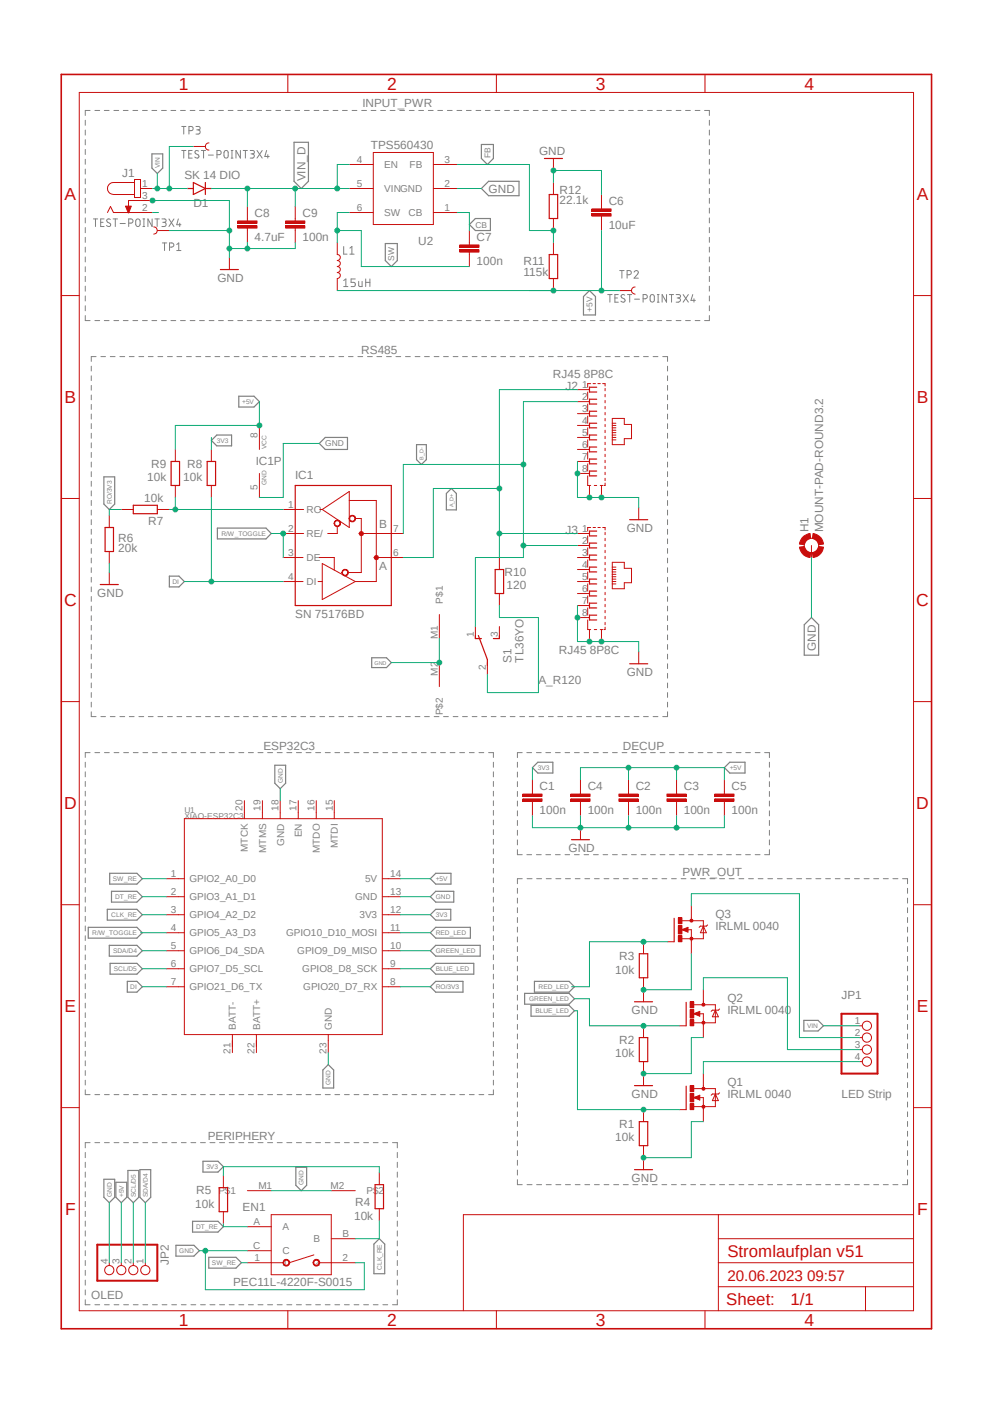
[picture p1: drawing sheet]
<svg xmlns="http://www.w3.org/2000/svg" width="210mm" height="297mm" viewBox="0 0 210 297" stroke-linecap="round" stroke-linejoin="round" font-family="sans-serif">
<defs><g id="words">
<g font-size="3.7" fill="#c90d0c">
<text x="37.8" y="19">1</text>
<text x="81.9" y="19">2</text>
<text x="126" y="19">3</text>
<text x="170.1" y="19">4</text>
<text x="13.6" y="42.3">A</text>
<text x="193.9" y="42.3">A</text>
<text x="13.6" y="85.3">B</text>
<text x="193.9" y="85.3">B</text>
<text x="13.5" y="128.3">C</text>
<text x="193.8" y="128.3">C</text>
<text x="13.5" y="171.2">D</text>
<text x="193.8" y="171.2">D</text>
<text x="13.6" y="214.2">E</text>
<text x="193.9" y="214.2">E</text>
<text x="13.8" y="257.1">F</text>
<text x="194" y="257.1">F</text>
<text x="37.8" y="280.5">1</text>
<text x="81.9" y="280.5">2</text>
<text x="126" y="280.5">3</text>
<text x="170.1" y="280.5">4</text>
</g>
<g font-size="3.6" fill="#c90d0c">
<text x="153.8" y="265.9">Stromlaufplan v51</text>
<text x="153.6" y="276.1">Sheet:</text>
<text x="167.2" y="276">1/1</text>
</g>
<text font-size="3.2" fill="#c90d0c" x="153.8" y="270.9">20.06.2023 09:57</text>
<g font-size="2.5" fill="#808080">
<text x="76.7" y="22.7">INPUT_PWR</text>
<text x="78.4" y="31.5">TPS560430</text>
<text x="114" y="32.8">GND</text>
<text x="25.9" y="37.3">J1</text>
<text x="39" y="37.8">SK 14 DIO</text>
<text x="64.6" y="38.4" transform="rotate(-90 64.6 38.4)">VIN_D</text>
<text x="103.3" y="40.8">GND</text>
<text x="118.3" y="40.9">R12</text>
<text x="40.9" y="43.8">D1</text>
<text x="53.8" y="45.8">C8</text>
<text x="64" y="45.8">C9</text>
<text x="118.3" y="43.2">22.1k</text>
<text x="128.7" y="43.3">C6</text>
<text x="53.8" y="50.9">4.7uF</text>
<text x="64" y="50.9">100n</text>
<text x="88.4" y="51.8">U2</text>
<text x="100.8" y="50.9">C7</text>
<text x="128.7" y="48.4">10uF</text>
<text x="46" y="59.6">GND</text>
<text x="100.8" y="56">100n</text>
<text x="110.7" y="58.4">115k</text>
<text x="110.7" y="56.1">R11</text>
<text x="76.4" y="74.8">RS485</text>
<text x="116.9" y="79.9">RJ45 8P8C</text>
<text x="119.6" y="82.4">J2</text>
<text x="31.1" y="101.8">10k</text>
<text x="32" y="99">R9</text>
<text x="38.7" y="101.8">10k</text>
<text x="39.6" y="99">R8</text>
<text x="54.1" y="98.4">IC1P</text>
<text x="62.4" y="101.4">IC1</text>
<text x="30.5" y="106.3">10k</text>
<text x="31.3" y="111.1">R7</text>
<text x="80.2" y="111.6">B</text>
<text x="119.6" y="112.9">J3</text>
<text x="132.5" y="112.5">GND</text>
<text x="171" y="112.6" transform="rotate(-90 171 112.6)">H1</text>
<text x="174.1" y="112.6" transform="rotate(-90 174.1 112.6)">MOUNT-PAD-ROUND3.2</text>
<text x="25" y="116.8">20k</text>
<text x="25" y="114.6">R6</text>
<text x="80.2" y="120.5">A</text>
<text x="106.7" y="121.9">R10</text>
<text x="107.1" y="124.7">120</text>
<text x="20.6" y="126.2">GND</text>
<text x="62.4" y="130.6">SN 75176BD</text>
<text x="172.5" y="137.8" transform="rotate(-90 172.5 137.8)">GND</text>
<text x="108.2" y="140.2" transform="rotate(-90 108.2 140.2)">S1</text>
<text x="110.7" y="140.2" transform="rotate(-90 110.7 140.2)">TL36YO</text>
<text x="118.2" y="138.3">RJ45 8P8C</text>
<text x="132.5" y="143">GND</text>
<text x="113.9" y="144.6">A_R120</text>
<text x="55.7" y="158.6">ESP32C3</text>
<text x="131.7" y="158.6">DECUP</text>
<text x="114.1" y="167.1">C1</text>
<text x="124.3" y="167.1">C4</text>
<text x="134.5" y="167.1">C2</text>
<text x="144.6" y="167.1">C3</text>
<text x="154.7" y="167.1">C5</text>
<text x="114.1" y="172.2">100n</text>
<text x="124.3" y="172.2">100n</text>
<text x="134.5" y="172.2">100n</text>
<text x="144.6" y="172.2">100n</text>
<text x="154.7" y="172.2">100n</text>
<text x="120.2" y="180.2">GND</text>
<text x="144.4" y="185.3">PWR_OUT</text>
<text x="151.3" y="196.7">IRLML 0040</text>
<text x="151.3" y="194.1">Q3</text>
<text x="131" y="203.1">R3</text>
<text x="130.1" y="206">10k</text>
<text x="133.6" y="214.5">GND</text>
<text x="153.8" y="214.5">IRLML 0040</text>
<text x="153.8" y="211.9">Q2</text>
<text x="178" y="211.3">JP1</text>
<text x="131" y="220.9">R2</text>
<text x="130.1" y="223.7">10k</text>
<text x="133.6" y="232.2">GND</text>
<text x="153.8" y="232.2">IRLML 0040</text>
<text x="153.8" y="229.7">Q1</text>
<text x="178" y="232.2">LED Strip</text>
<text x="131" y="238.7">R1</text>
<text x="43.9" y="241.1">PERIPHERY</text>
<text x="130.1" y="241.5">10k</text>
<text x="133.6" y="250">GND</text>
<text x="41.3" y="255.4">10k</text>
<text x="41.5" y="252.6">R5</text>
<text x="51.3" y="256.2">EN1</text>
<text x="74.9" y="258">10k</text>
<text x="75.1" y="255.2">R4</text>
<text x="35.7" y="267.6" transform="rotate(-90 35.7 267.6)">JP2</text>
<text x="19.3" y="274.7">OLED</text>
<text x="49.3" y="272.1">PEC11L-4220F-S0015</text>
</g>
<g font-size="2.1" fill="#808080">
<text x="75.4" y="34.5">4</text>
<text x="81.3" y="35.6">EN</text>
<text x="86.6" y="35.6">FB</text>
<text x="94" y="34.5">3</text>
<text x="30.1" y="39.5">1</text>
<text x="75.4" y="39.5">5</text>
<text x="81.3" y="40.6">VINGND</text>
<text x="94" y="39.5">2</text>
<text x="30.1" y="44.6">2</text>
<text x="30.1" y="42.1">3</text>
<text x="75.4" y="44.6">6</text>
<text x="81.3" y="45.7">SW</text>
<text x="86.4" y="45.7">CB</text>
<text x="94" y="44.6">1</text>
<text x="123.1" y="82">1</text>
<text x="123.1" y="84.6">2</text>
<text x="123.1" y="87.1">3</text>
<text x="123.1" y="89.7">4</text>
<text x="54.5" y="92.8" transform="rotate(-90 54.5 92.8)">8</text>
<text x="123.1" y="92.2">5</text>
<text x="123.1" y="94.7">6</text>
<text x="123.1" y="97.3">7</text>
<text x="123.1" y="99.8">8</text>
<text x="54.5" y="103.7" transform="rotate(-90 54.5 103.7)">5</text>
<text x="60.9" y="107.4">1</text>
<text x="60.9" y="112.5">2</text>
<text x="64.8" y="108.5">RO</text>
<text x="64.8" y="113.6">RE/</text>
<text x="83.1" y="112.5">7</text>
<text x="123.1" y="112.5">1</text>
<text x="60.9" y="117.6">3</text>
<text x="64.8" y="118.7">DE</text>
<text x="83.1" y="117.6">6</text>
<text x="123.1" y="115.1">2</text>
<text x="123.1" y="117.6">3</text>
<text x="60.9" y="122.7">4</text>
<text x="64.8" y="123.8">DI</text>
<text x="123.1" y="120.1">4</text>
<text x="123.1" y="122.7">5</text>
<text x="123.1" y="125.2">6</text>
<text x="93.7" y="127.7" transform="rotate(-90 93.7 127.7)">P$1</text>
<text x="123.1" y="127.8">7</text>
<text x="123.1" y="130.3">8</text>
<text x="92.6" y="135.3" transform="rotate(-90 92.6 135.3)">M1</text>
<text x="100.2" y="134.7" transform="rotate(-90 100.2 134.7)">1</text>
<text x="105.3" y="134.7" transform="rotate(-90 105.3 134.7)">3</text>
<text x="92.6" y="142.9" transform="rotate(-90 92.6 142.9)">M2</text>
<text x="102.7" y="141.7" transform="rotate(-90 102.7 141.7)">2</text>
<text x="93.7" y="151.3" transform="rotate(-90 93.7 151.3)">P$2</text>
<text x="51.3" y="171.5" transform="rotate(-90 51.3 171.5)">20</text>
<text x="55.1" y="171.5" transform="rotate(-90 55.1 171.5)">19</text>
<text x="58.9" y="171.5" transform="rotate(-90 58.9 171.5)">18</text>
<text x="62.7" y="171.5" transform="rotate(-90 62.7 171.5)">17</text>
<text x="66.5" y="171.5" transform="rotate(-90 66.5 171.5)">16</text>
<text x="70.4" y="171.5" transform="rotate(-90 70.4 171.5)">15</text>
<text x="60.1" y="178.9" transform="rotate(-90 60.1 178.9)">GND</text>
<text x="63.8" y="177.2" transform="rotate(-90 63.8 177.2)">EN</text>
<text x="71.5" y="179.4" transform="rotate(-90 71.5 179.4)">MTDI</text>
<text x="36.2" y="185.5">1</text>
<text x="52.5" y="180.2" transform="rotate(-90 52.5 180.2)">MTCK</text>
<text x="56.3" y="180.4" transform="rotate(-90 56.3 180.4)">MTMS</text>
<text x="67.6" y="180.5" transform="rotate(-90 67.6 180.5)">MTDO</text>
<text x="82.5" y="185.5">14</text>
<text x="36.2" y="189.3">2</text>
<text x="40" y="186.6">GPIO2_A0_D0</text>
<text x="40" y="190.5">GPIO3_A1_D1</text>
<text x="75.1" y="190.5">GND</text>
<text x="77.2" y="186.6">5V</text>
<text x="82.5" y="189.3">13</text>
<text x="36.2" y="193.1">3</text>
<text x="36.2" y="196.9">4</text>
<text x="40" y="194.3">GPIO4_A2_D2</text>
<text x="76" y="194.3">3V3</text>
<text x="82.5" y="196.9">11</text>
<text x="82.5" y="193.1">12</text>
<text x="36.2" y="200.7">5</text>
<text x="40" y="198.1">GPIO5_A3_D3</text>
<text x="40" y="201.9">GPIO6_D4_SDA</text>
<text x="60.5" y="198.1">GPIO10_D10_MOSI</text>
<text x="62.9" y="201.9">GPIO9_D9_MISO</text>
<text x="82.5" y="200.7">10</text>
<text x="36.2" y="204.6">6</text>
<text x="36.2" y="208.4">7</text>
<text x="40" y="205.7">GPIO7_D5_SCL</text>
<text x="40" y="209.5">GPIO21_D6_TX</text>
<text x="63.9" y="205.7">GPIO8_D8_SCK</text>
<text x="64.1" y="209.5">GPIO20_D7_RX</text>
<text x="82.5" y="208.4">8</text>
<text x="82.5" y="204.6">9</text>
<text x="49.9" y="217.8" transform="rotate(-90 49.9 217.8)">BATT-</text>
<text x="55" y="217.8" transform="rotate(-90 55 217.8)">BATT+</text>
<text x="70.2" y="217.8" transform="rotate(-90 70.2 217.8)">GND</text>
<text x="180.8" y="216.6">1</text>
<text x="180.8" y="219.2">2</text>
<text x="180.8" y="221.7">3</text>
<text x="48.8" y="222.9" transform="rotate(-90 48.8 222.9)">21</text>
<text x="53.8" y="222.9" transform="rotate(-90 53.8 222.9)">22</text>
<text x="69.1" y="222.9" transform="rotate(-90 69.1 222.9)">23</text>
<text x="180.8" y="224.2">4</text>
<text x="54.7" y="251.5">M1</text>
<text x="69.9" y="251.5">M2</text>
<text x="46.2" y="252.6">P$1</text>
<text x="77.5" y="252.6">P$2</text>
<text x="53.6" y="259.2">A</text>
<text x="59.7" y="260.3">A</text>
<text x="66.3" y="262.8">B</text>
<text x="72.4" y="261.7">B</text>
<text x="22.8" y="267.3" transform="rotate(-90 22.8 267.3)">4</text>
<text x="25.3" y="267.3" transform="rotate(-90 25.3 267.3)">3</text>
<text x="27.8" y="267.3" transform="rotate(-90 27.8 267.3)">2</text>
<text x="30.4" y="267.3" transform="rotate(-90 30.4 267.3)">1</text>
<text x="53.5" y="264.2">C</text>
<text x="53.8" y="266.8">1</text>
<text x="59.7" y="267.9">1</text>
<text x="59.7" y="265.3">C</text>
<text x="66.5" y="267.9">2</text>
<text x="72.4" y="266.8">2</text>
</g>
<g font-size="1.8" fill="#808080">
<text x="103.7" y="33.5" transform="rotate(-90 103.7 33.5)">FB</text>
<text x="100.5" y="48.1">CB</text>
<text x="83.4" y="55.1" transform="rotate(-90 83.4 55.1)">SW</text>
<text x="125.3" y="66" transform="rotate(-90 125.3 66)">+5V</text>
<text x="68.8" y="94.4">GND</text>
<text x="39" y="173.2">XIAO-ESP32C3</text>
<text x="39" y="171.9">U1</text>
</g>
<g font-size="1.4" fill="#808080">
<text x="33.8" y="35.6" transform="rotate(-90 33.8 35.6)">VIN</text>
<text x="51.2" y="85.5">+5V</text>
<text x="45.8" y="93.7">3V3</text>
<text x="56.4" y="95.1" transform="rotate(-90 56.4 95.1)">VCC</text>
<text x="23.6" y="106.6" transform="rotate(-90 23.6 106.6)">RO/3V3</text>
<text x="56.4" y="102.7" transform="rotate(-90 56.4 102.7)">GND</text>
<text x="46.8" y="113.4">R/W_TOGGLE</text>
<text x="36.4" y="123.5">DI</text>
<text x="59.8" y="165.7" transform="rotate(-90 59.8 165.7)">GND</text>
<text x="113.7" y="162.9">3V3</text>
<text x="154.3" y="162.9">+5V</text>
<text x="23.9" y="186.4">SW_RE</text>
<text x="24.3" y="190.2">DT_RE</text>
<text x="92.2" y="186.4">+5V</text>
<text x="92.2" y="190.2">GND</text>
<text x="19.5" y="197.8">R/W_TOGGLE</text>
<text x="23.5" y="194">CLK_RE</text>
<text x="92.2" y="197.8">RED_LED</text>
<text x="92.2" y="194">3V3</text>
<text x="23.9" y="201.6">SDA/D4</text>
<text x="92.2" y="201.6">GREEN_LED</text>
<text x="24.1" y="205.4">SCL/D5</text>
<text x="27.6" y="209.3">DI</text>
<text x="92.2" y="205.4">BLUE_LED</text>
<text x="92.2" y="209.3">RO/3V3</text>
<text x="113.9" y="209.3">RED_LED</text>
<text x="111.9" y="211.8">GREEN_LED</text>
<text x="113.2" y="214.3">BLUE_LED</text>
<text x="170.7" y="217.5">VIN</text>
<text x="69.9" y="229.5" transform="rotate(-90 69.9 229.5)">GND</text>
<text x="43.6" y="247.3">3V3</text>
<text x="64.2" y="250.7" transform="rotate(-90 64.2 250.7)">GND</text>
<text x="23.6" y="253.3" transform="rotate(-90 23.6 253.3)">GND</text>
<text x="26.2" y="253.3" transform="rotate(-90 26.2 253.3)">+5V</text>
<text x="28.7" y="253.3" transform="rotate(-90 28.7 253.3)">SCL/D5</text>
<text x="31.2" y="253.3" transform="rotate(-90 31.2 253.3)">SDA/D4</text>
<text x="41.5" y="260">DT_RE</text>
<text x="37.9" y="265.1">GND</text>
<text x="44.8" y="267.6">SW_RE</text>
<text x="80.7" y="268.6" transform="rotate(-90 80.7 268.6)">CLK_RE</text>
</g>
<g font-size="1.1" fill="#808080">
<text x="89.5" y="97.2" transform="rotate(-90 89.5 97.2)">B_D-</text>
<text x="95.9" y="107.3" transform="rotate(-90 95.9 107.3)">A_D+</text>
<text x="79.2" y="140.6">GND</text>
</g>
</g></defs>
<path d="M12.4 15.4l185 266.2M197.4 15.4l-185 266.2" fill="none" stroke="#fff" stroke-width=".21"/>
<g fill="none" stroke="#808080" stroke-width=".21">
<path d="M18 25.4v1.1M18 27.5v1.1M18 29.5v1.1M18 31.6v1.1M18 33.7v1.1M18 35.8v1M18 37.8v1.1M18 39.9v1M19 23.4h-1v1M20.1 23.4h1M22.1 23.4h1M24.1 23.4h1"/>
<path d="M26.1 23.4h1M28.1 23.4h1M30.1 23.4h1.1M32.1 23.4h1M34.2 23.4h1M36.2 23.4h1M38.2 23.4h1M38.4 31.8h.9M38.4 26.8h.9M38.9 26.8v1.6M38.9 31.8v1.6M39.9 32.6h.6"/>
<path d="M40 27.6h.4a.45 .45 0 0 0 .5-.4 .45 .45 0 0 0-.5-.4h-.4v1.6M40.2 23.4h1M40.6 31.8h-.7v1.6h.7M41.4 26.8h.8a.37 .37 0 0 1 .1 .4 .37 .37 0 0 1-.3 .3h-.4M41.9 27.5h.2a.46 .46 0 0 1 .2 .5 .46 .46 0 0 1-.4 .4h-.5M42 32l-.6-.1a.38 .38 0 0 0 0 .6l.5 .3a.37 .37 0 0 1 .2 .4 .37 .37 0 0 1-.4 .2l-.5-.2M42.2 23.4h1M42.6 31.8h.9M43.1 31.8v1.6M44.1 32.8h1M44.2 23.4h1.1M45.9 32.7h.7a.46 .46 0 0 0 .2-.5 .46 .46 0 0 0-.4-.4h-.5v1.6"/>
<path d="M46.2 23.4h1M47.6 31.9h.4a1.3 1.3 0 0 1 .2 1.3 .46 .46 0 0 1-.5 .2 .46 .46 0 0 1-.3-.4v-.7zM48.3 23.4h1M48.9 31.8h.4M48.9 33.4h.4M49.1 31.8v1.6M50.3 23.4h1M50.8 31.8v1.6l-.9-1.6v1.6M51.4 31.8h.9M51.9 31.8v1.6M52.3 23.4h1M52.9 31.8l.7 .1a.37 .37 0 0 1 .2 .4 .37 .37 0 0 1-.4 .3h-.3"/>
<path d="M53.3 32.6a.46 .46 0 0 1 .5 .3 .46 .46 0 0 1-.2 .5h-.7M54.3 23.4h1M54.4 31.8l1.1 1.6M55.5 31.8l-1.1 1.6M56.3 23.4h1M56.4 31.8l-.4 1.3h.9M56.6 32.7v.7M58.3 23.4h1.1M60.4 23.4h1M62.4 23.4h1M64.4 23.4h1M66.4 23.4h1"/>
<path d="M68.4 23.4h1M70.4 23.4h1.1M72.4 23.4h1M74.5 23.4h1M76.5 23.4h1M78.5 23.4h1M80.5 23.4h1M82.5 23.4h1M84.5 23.4h1.1M86.6 23.4h1M88.6 23.4h1M90.6 23.4h1"/>
<path d="M92.6 23.4h1M94.6 23.4h1M96.6 23.4h1.1M98.6 23.4h1.1M100.7 23.4h1M102.7 23.4h1M104.7 23.4h1M106.7 23.4h1M108.7 23.4h1M110.7 23.4h1.1M112.8 23.4h1M114.8 23.4h1"/>
<path d="M116.8 23.4h1M118.8 23.4h1M120.8 23.4h1M122.9 23.4h1M124.8 23.4h1.1M126.9 23.4h1M128.9 23.4h1M130.9 23.4h1M132.9 23.4h1M134.9 23.4h1M136.9 23.4h1.1M138.9 23.4h1.1"/>
<path d="M141 23.4h1M143 23.4h1M145 23.4h1M147 23.4h1M149 23.4h1v1M150 25.4v1.1M150 27.5v1.1M150 29.5v1.1M150 31.6v1.1M150 33.7v1.1M150 35.8v1M150 37.8v1.1"/>
<path d="M150 39.9v1M18 42v1M18 44v1.1M18 46.1v1.1M18 48.1v1.1M18 50.2v1.1M18 52.3v1M18 54.4v1M18 56.4v1.1M18 58.5v1.1M19.8 46.3h.9M20.2 46.3v1.6"/>
<path d="M21.3 47h.5M22 46.3h-.7v1.6h.7M23.3 46.4l-.1-.1a.4 .4 0 0 0-.6 .2 .4 .4 0 0 0 .1 .5l.5 .2a.37 .37 0 0 1 .2 .4 .37 .37 0 0 1-.3 .3l-.6-.2M23.9 46.3h.9M24.4 46.3v1.6M25.4 47.3h1.1M27.2 47.2h.5a.45 .45 0 0 0 .4-.3 .45 .45 0 0 0-.2-.5l-.7-.1v1.6M28.8 46.5a.46 .46 0 0 1 .5-.2 .46 .46 0 0 1 .3 .4v.8a.47 .47 0 0 1-.4 .4 .47 .47 0 0 1-.5-.4zM30.2 46.3h.4M30.2 47.9h.4M30.4 46.3v1.6M32.2 46.3v1.6l-.9-1.6v1.6"/>
<path d="M32.8 46.3h.9M33.2 46.3v1.6M34.2 46.3h.6a.36 .36 0 0 1 .3 .4 .36 .36 0 0 1-.3 .3h-.4M34.3 51.4h1M34.7 47a.45 .45 0 0 1 .4 .5 .45 .45 0 0 1-.4 .4h-.5M34.8 51.4v1.6M35.7 46.3l1.1 1.6M35.9 52.3h.4a.45 .45 0 0 0 .5-.4 .45 .45 0 0 0-.3-.5h-.6v1.6M36.8 46.3l-1.1 1.6M37.4 51.7l.4-.3v1.6M37.4 53h.9M37.7 46.3l-.3 1.2h.9"/>
<path d="M38 47.2v.7M72.7 59.4l.5-.4v1.6M72.7 52.2v1.6h.7M74 53.8h.9M74 52.5l.4-.3v1.6M75.1 59h-.8v.7l.7 .1 .1 .3a.4 .4 0 0 1-.3 .5h-.5M75.9 59.5v.9l.2 .2h.5v-1.1M77.3 59.7h.9M77.3 59v1.6M78.2 59v1.6M131.1 57.2h.9M131.5 57.2v1.6"/>
<path d="M132.6 58.1l.7-.1a.43 .43 0 0 0 .2-.5 .43 .43 0 0 0-.4-.3h-.5v1.6M134.1 57.6a.44 .44 0 0 1 .6-.3 .44 .44 0 0 1 .2 .7l-.8 .8h.9M150 42v1M150 44v1.1M150 46.1v1.1M150 48.1v1.1M150 50.2v1.1M150 52.3v1M150 54.4v1M150 56.4v1.1M150 58.5v1.1M18 60.5v1.1"/>
<path d="M18 62.6v1.1M18 64.7v1M18 66.8v1h1M19.3 77.5v1M19.3 79.5v1M20.1 67.8h1M20.3 75.4h-1v1.1M21.3 75.4h1M22.1 67.8h1M23.3 75.4h1M24.1 67.8h1M25.4 75.4h1"/>
<path d="M26.1 67.8h1M27.3 75.4h1.1M28.1 67.8h1M29.4 75.4h1M30.1 67.8h1.1M31.4 75.4h1M32.1 67.8h1M33.4 75.4h1M34.2 67.8h1M35.4 75.4h1M36.2 67.8h1M37.4 75.4h1"/>
<path d="M38.2 67.8h1M39.5 75.4h1M40.2 67.8h1M41.4 75.4h1.1M42.2 67.8h1M43.5 75.4h1M44.2 67.8h1.1M45.5 75.4h1M46.2 67.8h1M47.5 75.4h1M48.3 67.8h1M49.5 75.4h1"/>
<path d="M50.3 67.8h1M51.5 75.4h1M52.3 67.8h1M53.6 75.4h1M54.3 67.8h1M55.5 75.4h1.1M56.3 67.8h1M57.6 75.4h1M58.3 67.8h1.1M59.6 75.4h1M60.4 67.8h1M61.6 75.4h1"/>
<path d="M62.4 67.8h1M63.6 75.4h1M64.4 67.8h1M65.6 75.4h1M66.4 67.8h1M67.6 75.4h1.1M68.4 67.8h1M69.6 75.4h1.1M70.4 67.8h1.1M71.7 75.4h1M72.4 67.8h1M72.7 60.6h.9"/>
<path d="M73.7 75.4h1M74.5 67.8h1M75.7 75.4h1M76.5 67.8h1M77.7 75.4h1M78.5 67.8h1M79.7 75.4h1M80.5 67.8h1M81.7 75.4h1.1M82.5 67.8h1M83.7 75.4h1.1M84.5 67.8h1.1"/>
<path d="M85.8 75.4h1M86.6 67.8h1M87.8 75.4h1M88.6 67.8h1M89.8 75.4h1M90.6 67.8h1M91.8 75.4h1M92.6 67.8h1M93.8 75.4h1M94.6 67.8h1M95.8 75.4h1.1M96.6 67.8h1.1"/>
<path d="M97.8 75.4h1M98.6 67.8h1.1M99.9 75.4h1M100.7 67.8h1M101.9 75.4h1M102.7 67.8h1M103.9 75.4h1M104.7 67.8h1M105.9 75.4h1M106.7 67.8h1M107.9 75.4h1M108.7 67.8h1"/>
<path d="M109.9 75.4h1.1M110.7 67.8h1.1M111.9 75.4h1M112.8 67.8h1M114 75.4h1M114.8 67.8h1M116 75.4h1M116.8 67.8h1M118 75.4h1M118.8 67.8h1M120 75.4h1M120.8 67.8h1"/>
<path d="M122 75.4h1M122.9 67.8h1M124 75.4h1.1M124.8 67.8h1.1M126.1 75.4h1M126.9 67.8h1M128.1 75.4h1M128.5 62.3h1M128.9 67.8h1M129 62.3v1.6M130 63h.6M130.1 75.4h1"/>
<path d="M130.8 62.3h-.8v1.6h.8M130.9 67.8h1M132.1 75.4h1M132.1 62.4l-.2-.1a.39 .39 0 0 0-.5 .2 .39 .39 0 0 0 .1 .5l.5 .2a.37 .37 0 0 1 .2 .5 .37 .37 0 0 1-.4 .2l-.5-.2M132.7 62.3h.9M132.9 67.8h1M133.2 62.3v1.6M134.1 75.4h1M134.2 63.3h1.1M134.9 67.8h1M136 63.2l.7-.1a.43 .43 0 0 0 .2-.5 .43 .43 0 0 0-.4-.3h-.5v1.6M136.1 75.4h1"/>
<path d="M136.9 67.8h1.1M137.7 62.4h.5a1.3 1.3 0 0 1 .1 1.3l-.3 .2-.4-.2-.1-1zM138.1 75.4h1M138.9 67.8h1.1M139 62.3h.4M139 63.9h.4M139.2 62.3v1.6M140.2 75.4h1v1.1M141 67.8h1M141 62.3v1.6l-1-1.6v1.6M141.2 77.5v1M141.2 79.5v1"/>
<path d="M141.6 62.3h.9M142 62.3v1.6M143 62.3l.8 .1a.34 .34 0 0 1 0 .5l-.6 .1M143 67.8h1M143.5 63a.44 .44 0 0 1 .3 .7l-.3 .2h-.5M144.5 62.3l1.1 1.6M145 67.8h1M145.6 62.3l-1.1 1.6M146.5 62.3l-.4 1.2h1M146.8 63.2v.7M147 67.8h1M150 60.5v1.1"/>
<path d="M150 62.6v1.1M150 64.7v1M150 66.8v1h-1M19.3 81.5v1M19.3 83.6v1M19.3 85.6v1M19.3 87.6v1M19.3 89.6v1.1M19.3 91.7v1M19.3 93.7v1M19.3 95.7v1.1M19.3 97.7v1.1"/>
<path d="M19.3 99.8v1M141.2 81.5v1M141.2 83.6v1M141.2 85.6v1M141.2 87.6v1M141.2 89.6v1.1M141.2 91.7v1M141.2 93.7v1M141.2 95.7v1.1M141.2 97.7v1.1M141.2 99.8v1M19.3 101.8v1.1"/>
<path d="M19.3 103.8v1.1M19.3 105.9v1M19.3 107.9v1.1M19.3 109.9v1.1M19.3 112v1M19.3 114v1M19.3 116v1.1M19.3 118.1v1M141.2 101.8v1.1M141.2 103.8v1.1M141.2 105.9v1M141.2 107.9v1.1"/>
<path d="M141.2 109.9v1.1M141.2 112v1M141.2 114v1M141.2 116v1.1M141.2 118.1v1M19.3 120.1v1M19.3 122.1v1M19.3 124.2v1M19.3 126.2v1M19.3 128.2v1M19.3 130.3v1M19.3 132.3v1"/>
<path d="M19.3 134.3v1M19.3 136.4v1M19.3 138.4v1M141.2 120.1v1M141.2 122.1v1M141.2 124.2v1M141.2 126.2v1M141.2 128.2v1M141.2 130.3v1M141.2 132.3v1M141.2 134.3v1M141.2 136.4v1"/>
<path d="M141.2 138.4v1M19 159.2h-1v1M19.3 140.4v1M19.3 142.5v1M19.3 144.5v1M19.3 146.5v1M19.3 148.5v1.1M19.3 150.6v1h1M20.1 159.2h1M21.3 151.6h1M22.1 159.2h1M23.3 151.6h1"/>
<path d="M24.1 159.2h1M25.4 151.6h1M26.2 159.2h1M27.3 151.6h1.1M28.2 159.2h1M29.4 151.6h1M30.2 159.2h1M31.4 151.6h1M32.3 159.2h1M33.4 151.6h1M34.3 159.2h1M35.4 151.6h1"/>
<path d="M36.3 159.2h1M37.4 151.6h1M38.4 159.2h1M39.5 151.6h1M40.4 159.2h1M41.4 151.6h1.1M42.4 159.2h1M43.5 151.6h1M44.4 159.2h1.1M45.5 151.6h1M46.4 159.2h1.1M47.5 151.6h1"/>
<path d="M48.5 159.2h1M49.5 151.6h1M50.5 159.2h1.1M51.5 151.6h1M52.5 159.2h1.1M53.6 151.6h1M54.6 159.2h1M55.5 151.6h1.1M56.6 159.2h1.1M57.6 151.6h1M58.6 159.2h1.1M59.6 151.6h1"/>
<path d="M60.7 159.2h1M61.6 151.6h1M62.7 159.2h1.1M63.6 151.6h1M64.7 159.2h1.1M65.6 151.6h1M66.8 159.2h1M67.6 151.6h1.1M68.8 159.2h1M69.6 151.6h1.1M70.8 159.2h1M71.7 151.6h1"/>
<path d="M72.9 159.2h1M73.7 151.6h1M74.9 159.2h1M75.7 151.6h1M76.9 159.2h1M77.7 151.6h1M79 159.2h1M79.7 151.6h1M81 159.2h1M81.7 151.6h1.1M83 159.2h1M83.7 151.6h1.1"/>
<path d="M85 159.2h1.1M85.8 151.6h1M87.1 159.2h1M87.8 151.6h1M89.1 159.2h1M89.8 151.6h1M91.1 159.2h1.1M91.8 151.6h1M93.2 159.2h1M93.8 151.6h1M95.2 159.2h1M95.8 151.6h1.1"/>
<path d="M97.2 159.2h1.1M97.8 151.6h1M99.3 159.2h1M99.9 151.6h1M101.3 159.2h1M101.9 151.6h1M103.3 159.2h1.1v1M103.9 151.6h1M105.9 151.6h1M107.9 151.6h1M109.9 151.6h1.1M110.4 159.2h-1v1.1"/>
<path d="M111.4 159.2h1M111.9 151.6h1M113.5 159.2h1M114 151.6h1M115.4 159.2h1.1M116 151.6h1M117.5 159.2h1M118 151.6h1M119.5 159.2h1M120 151.6h1M121.5 159.2h1M122 151.6h1"/>
<path d="M123.5 159.2h1M124 151.6h1.1M125.5 159.2h1M126.1 151.6h1M127.6 159.2h.9M128.1 151.6h1M129.5 159.2h1.1M130.1 151.6h1M131.6 159.2h1M132.1 151.6h1M133.6 159.2h1M134.1 151.6h1"/>
<path d="M135.6 159.2h1M136.1 151.6h1M137.6 159.2h1M138.1 151.6h1M139.6 159.2h1M141.2 140.4v1M141.2 142.5v1M141.2 144.5v1M141.2 146.5v1M141.2 148.5v1.1M141.2 150.6v1h-1M141.6 159.2h1"/>
<path d="M143.6 159.2h1.1M145.6 159.2h1M147.7 159.2h1M149.6 159.2h1.1M151.7 159.2h1M153.7 159.2h1M155.7 159.2h1M157.7 159.2h1M159.7 159.2h1M161.7 159.2h1v1.1M18 161.2v1.1M18 163.3v1"/>
<path d="M18 165.3v1.1M18 167.4v1M18 169.4v1M18 171.4v1.1M18 173.5v1M18 175.5v1.1M18 177.5v1.1M18 179.6v1M104.4 161.2v1.1M104.4 163.3v1M104.4 165.3v1.1M104.4 167.4v1"/>
<path d="M104.4 169.4v1M104.4 171.4v1.1M104.4 173.5v1M104.4 175.5v1.1M104.4 177.5v1.1M104.4 179.6v1M109.4 161.2v1.1M109.4 163.3v1.1M109.4 165.4v1M109.4 167.4v1.1M109.4 169.5v1M109.4 171.5v1.1"/>
<path d="M109.4 173.6v1M109.4 175.6v1.1M109.4 177.7v1M109.4 179.7v1.1h1M162.7 161.2v1.1M162.7 163.3v1.1M162.7 165.4v1M162.7 167.4v1.1M162.7 169.5v1M162.7 171.5v1.1M162.7 173.6v1M162.7 175.6v1.1"/>
<path d="M162.7 177.7v1M162.7 179.7v1.1h-1M18 181.6v1.1M18 183.7v1M18 185.7v1M18 187.7v1.1M18 189.8v1M18 191.8v1.1M18 193.8v1.1M18 195.9v1M18 198v1M18 200v1"/>
<path d="M104.4 181.6v1.1M104.4 183.7v1M104.4 185.7v1M104.4 187.7v1.1M104.4 189.8v1M104.4 191.8v1.1M104.4 193.8v1.1M104.4 195.9v1M104.4 198v1M104.4 200v1M109.4 187.9v1.1M109.4 190v1.1"/>
<path d="M109.4 192v1.1M109.4 194.1v1.1M109.4 196.1v1.1M109.4 198.2v1.1M110.4 185.9h-1v1M111.4 180.8h1M111.5 185.9h1M113.5 180.8h1M113.5 185.9h1.1M115.4 180.8h1.1M115.5 185.9h1.1M117.5 180.8h1"/>
<path d="M117.6 185.9h1M119.5 180.8h1M119.6 185.9h1M121.5 180.8h1M121.7 185.9h1M123.5 180.8h1M123.7 185.9h1M125.5 180.8h1M125.7 185.9h1M127.6 180.8h.9M127.8 185.9h1M129.5 180.8h1.1"/>
<path d="M129.8 185.9h1.1M131.6 180.8h1M131.8 185.9h1.1M133.6 180.8h1M133.9 185.9h1M135.6 180.8h1M135.9 185.9h1M137.6 180.8h1M138 185.9h1M139.6 180.8h1M140 185.9h1M141.6 180.8h1"/>
<path d="M142 185.9h1M143.6 180.8h1.1M144.1 185.9h1M145.6 180.8h1M146.1 185.9h1M147.7 180.8h1M148.1 185.9h1.1M149.6 180.8h1.1M150.2 185.9h1M151.7 180.8h1M152.2 185.9h1M153.7 180.8h1"/>
<path d="M154.2 185.9h1.1M155.7 180.8h1M156.3 185.9h1M157.7 180.8h1M158.3 185.9h1M159.7 180.8h1M160.4 185.9h1M162.4 185.9h1M164.4 185.9h1M166.5 185.9h1M168.5 185.9h1M170.5 185.9h1.1"/>
<path d="M172.6 185.9h1M174.6 185.9h1M176.7 185.9h1M178.7 185.9h1M180.7 185.9h1M182.8 185.9h1M184.8 185.9h1M186.8 185.9h1.1M188.8 185.9h1.1M190.9 185.9h1v1M191.9 187.9v1.1M191.9 190v1.1"/>
<path d="M191.9 192v1.1M191.9 194.1v1.1M191.9 196.1v1.1M191.9 198.2v1.1M18 202v1M18 204v1.1M18 206.1v1M18 208.1v1.1M18 210.1v1.1M18 212.2v1M18 214.2v1.1M18 216.3v1"/>
<path d="M18 218.3v1.1M104.4 202v1M104.4 204v1.1M104.4 206.1v1M104.4 208.1v1.1M104.4 210.1v1.1M104.4 212.2v1M104.4 214.2v1.1M104.4 216.3v1M104.4 218.3v1.1M109.4 200.2v1.1M109.4 202.3v1.1"/>
<path d="M109.4 204.4v1M109.4 206.4v1.1M109.4 208.5v1M109.4 210.5v1.1M109.4 212.6v1.1M109.4 214.6v1.1M109.4 216.7v1.1M109.4 218.7v1.1M191.9 200.2v1.1M191.9 202.3v1.1M191.9 204.4v1M191.9 206.4v1.1"/>
<path d="M191.9 208.5v1M191.9 210.5v1.1M191.9 212.6v1.1M191.9 214.6v1.1M191.9 216.7v1.1M191.9 218.7v1.1M18 220.3v1.1M18 222.4v1M18 224.4v1.1M18 226.5v1M18 228.5v1M18 230.5v1.1h1"/>
<path d="M20.1 231.6h1M22.1 231.6h1M24.1 231.6h1M26.2 231.6h1M28.2 231.6h1M30.2 231.6h1M32.3 231.6h1M34.3 231.6h1M36.3 231.6h1M38.4 231.6h1M40.4 231.6h1M42.4 231.6h1"/>
<path d="M44.4 231.6h1.1M46.4 231.6h1.1M48.5 231.6h1M50.5 231.6h1.1M52.5 231.6h1.1M54.6 231.6h1M56.6 231.6h1.1M58.6 231.6h1.1M60.7 231.6h1M62.7 231.6h1.1M64.7 231.6h1.1M66.8 231.6h1"/>
<path d="M68.8 231.6h1M70.8 231.6h1M72.9 231.6h1M74.9 231.6h1M76.9 231.6h1M79 231.6h1M81 231.6h1M83 231.6h1M85 231.6h1.1M87.1 231.6h1M89.1 231.6h1M91.1 231.6h1.1"/>
<path d="M93.2 231.6h1M95.2 231.6h1M97.2 231.6h1.1M99.3 231.6h1M101.3 231.6h1M104.4 220.3v1.1M104.4 222.4v1M104.4 224.4v1.1M104.4 226.5v1M104.4 228.5v1M104.4 230.5v1.1h-1.1M109.4 220.8v1.1"/>
<path d="M109.4 222.8v1.1M109.4 224.9v1.1M109.4 226.9v1.1M109.4 229v1.1M109.4 231.1v1M109.4 233.1v1.1M109.4 235.2v1M109.4 237.2v1.1M109.4 239.3v1.1M191.9 220.8v1.1M191.9 222.8v1.1M191.9 224.9v1.1"/>
<path d="M191.9 226.9v1.1M191.9 229v1.1M191.9 231.1v1M191.9 233.1v1.1M191.9 235.2v1M191.9 237.2v1.1M191.9 239.3v1.1M18 243.8v1.1M18 245.9v1.1M18 247.9v1.1M18 250v1.1M18 252.1v1.1"/>
<path d="M18 254.2v1.1M18 256.2v1.1M18 258.3v1.1M19 241.7h-1v1.1M20.1 241.7h1M22.1 241.7h1M24.1 241.7h1M26.2 241.7h1M28.2 241.7h1M30.2 241.7h1M32.3 241.7h1M34.3 241.7h1"/>
<path d="M36.3 241.7h1M38.4 241.7h1M40.4 241.7h1M42.4 241.7h1M44.4 241.7h1.1M46.4 241.7h1.1M48.5 241.7h1M50.5 241.7h1.1M52.5 241.7h1.1M54.6 241.7h1M56.6 241.7h1.1M58.6 241.7h1.1"/>
<path d="M60.7 241.7h1M62.7 241.7h1.1M64.7 241.7h1.1M66.8 241.7h1M68.8 241.7h1M70.8 241.7h1M72.9 241.7h1M74.9 241.7h1M76.9 241.7h1M79 241.7h1M81 241.7h1M83 241.7h1v1.1"/>
<path d="M84 243.8v1.1M84 245.9v1.1M84 247.9v1.1M84 250v1.1M84 252.1v1.1M84 254.2v1.1M84 256.2v1.1M84 258.3v1.1M109.4 241.3v1.1M109.4 243.4v1.1M109.4 245.4v1.1M109.4 247.5v1.1"/>
<path d="M109.4 249.6v1h1M111.5 250.6h1M113.5 250.6h1.1M115.5 250.6h1.1M117.6 250.6h1M119.6 250.6h1M121.7 250.6h1M123.7 250.6h1M125.7 250.6h1M127.8 250.6h1M129.8 250.6h1.1M131.8 250.6h1.1"/>
<path d="M133.9 250.6h1M135.9 250.6h1M138 250.6h1M140 250.6h1M142 250.6h1M144.1 250.6h1M146.1 250.6h1M148.1 250.6h1.1M150.2 250.6h1M152.2 250.6h1M154.2 250.6h1.1M156.3 250.6h1"/>
<path d="M158.3 250.6h1M160.4 250.6h1M162.4 250.6h1M164.4 250.6h1M166.5 250.6h1M168.5 250.6h1M170.5 250.6h1.1M172.6 250.6h1M174.6 250.6h1M176.7 250.6h1M178.7 250.6h1M180.7 250.6h1"/>
<path d="M182.8 250.6h1M184.8 250.6h1M186.8 250.6h1.1M188.8 250.6h1.1M191.9 241.3v1.1M191.9 243.4v1.1M191.9 245.4v1.1M191.9 247.5v1.1M191.9 249.6v1h-1M18 260.4v1.1M18 262.5v1.1M18 264.6v1"/>
<path d="M18 266.7v1M18 268.7v1.1M18 270.8v1.1M18 272.9v1M18 275v1h1M20.1 276h1M22.1 276h1M24.1 276h1M26.2 276h1M28.2 276h1M30.2 276h1M32.3 276h1"/>
<path d="M34.3 276h1M36.3 276h1M38.4 276h1M40.4 276h1M42.4 276h1M44.4 276h1.1M46.4 276h1.1M48.5 276h1M50.5 276h1.1M52.5 276h1.1M54.6 276h1M56.6 276h1.1"/>
<path d="M58.6 276h1.1M60.7 276h1M62.7 276h1.1M64.7 276h1.1M66.8 276h1M68.8 276h1M70.8 276h1M72.9 276h1M74.9 276h1M76.9 276h1M79 276h1M81 276h1"/>
<path d="M84 260.4v1.1M84 262.5v1.1M84 264.6v1M84 266.7v1M84 268.7v1.1M84 270.8v1.1M84 272.9v1M84 275v1h-1"/>
</g>
<g fill="none" stroke="#808080" stroke-width=".25">
<path d="M32.1 32.6h2.3v3l-1.1 1.1-1.2-1.1zM62.2 30.1h3v8.3l-1.5 1.5-1.5-1.5zM101.8 39.9l1.5-1.5h6.5v3h-6.5zM101.8 30.6h2.6v2.9l-1.3 1.3-1.3-1.3zM81.5 51.5h2.5v3.6l-1.2 1.3-1.3-1.3zM100.5 46.2h3.2v2.6h-3.2l-1.2-1.3zM123.4 62.7l1.3-1.2 1.2 1.2v3.9h-2.5zM45.8 92h3.2v2.3h-3.2l-1.1-1.1zM50.5 83.8h3.2l1.2 1.2-1.2 1.1h-3.2zM67.5 93.8l1.3-1.3h4.7v2.6h-4.7zM88.1 94.1h2.1v3.1l-1.1 1.1-1-1.1zM22 100.9h2.3v5.7l-1.2 1.2-1.1-1.2z"/>
<path d="M46 111.7h10.3l1.1 1.2-1.1 1.1h-10.3zM95.5 103.3l1 1.1v3.5h-2.1v-3.5zM35.8 121.9h2l1.2 1.1-1.2 1.2h-2zM78.6 139.1h3.1l1.1 1.1-1.1 1h-3.1zM170.1 132.2l1.5-1.6 1.5 1.6v6.4h-3zM58.1 161.9h2.3v3.8l-1.1 1.1-1.2-1.1zM113.7 161.2h3.2v2.3h-3.2l-1.1-1.1zM153.2 162.4l1.1-1.2h3.3v2.3h-3.3zM18.7 196.2h10.3l1.1 1.1-1.1 1.2h-10.3zM22.7 192.4h6.3l1.1 1.1-1.1 1.1h-6.3zM23.1 200h5.9l1.1 1.1-1.1 1.2h-5.9zM23.2 184.7h5.8l1.1 1.2-1.1 1.1h-5.8z"/>
<path d="M23.6 188.6h5.4l1.1 1.1-1.1 1.1h-5.4zM91 189.7l1.2-1.1h3.8v2.2h-3.8zM91 197.3l1.2-1.1h7.3v2.3h-7.3zM91 193.5l1.2-1.1h3.1v2.2h-3.1zM92.2 184.7h3.2v2.3h-3.2l-1.2-1.1zM23.3 203.8h5.7l1.1 1.1-1.1 1.2h-5.7zM26.9 207.6h2.1l1.1 1.1-1.1 1.2h-2.1zM91 204.9l1.2-1.1h8v2.3h-8zM91 201.1l1.2-1.1h9.4v2.3h-9.4zM92.2 207.6h5.7v2.3h-5.7l-1.2-1.2zM111 210.1h9.4l1.1 1.2-1.1 1.1h-9.4zM112.3 212.7h8.1l1.1 1.1-1.1 1.2h-8.1z"/>
<path d="M113 207.6h7.4l1.1 1.1-1.1 1.2h-7.4zM170 215.9h3l1.2 1.1-1.2 1.1h-3zM69.4 225.2l1.2 1.2v3.8h-2.3v-3.8zM22 249.5h2.3v3.8l-1.2 1.1-1.1-1.1zM24.5 250.1h2.3v3.2l-1.1 1.1-1.2-1.1zM27.1 247.6h2.2v5.7l-1.1 1.1-1.1-1.1zM29.6 247.4h2.3v5.9l-1.2 1.1-1.1-1.1zM40.7 258.4h5.4l1.1 1.1-1.1 1.1h-5.4zM42.9 245.7h3.2l1.1 1.1-1.1 1.1h-3.2zM62.6 246.9h2.3v3.8l-1.2 1.2-1.1-1.2zM37.2 263.4h3.8l1.2 1.2-1.2 1.1h-3.8zM44.2 266h5.7l1.2 1.1-1.2 1.2h-5.7z"/>
<path d="M79.1 263.2l1.1-1.2 1.2 1.2v6.3h-2.3z"/>
</g>
<g fill="none" stroke="#c90d0c" stroke-width=".21">
<path d="M16.8 19.6h176.4v257.7h-176.4zM60.9 15.7v3.9M105 15.7v3.9M149.1 15.7v3.9M13 62.5h3.8M193.2 62.5h3.8M13 105.5h3.8M62.4 112.9h1.8M62.4 117.9h1.7M62.4 107.8h1.8M67.5 117.9h3.2v2.7M67.6 107.8h.6"/>
<path d="M68.2 107.8l5.7-3.8v7.6zM68.2 119.2l6.9 3.8-6.9 3.8zM71.3 111.3v1.6h-2M73.9 105.9h5.7v17.1h-4.5M75.1 109.7h1.3v11.4h-2.8M76.4 112.9h6.4M79.6 117.9h3.2M193.2 105.5h3.8M62.4 123h1.7M67.3 123h.9M13 148.4h3.8M193.2 148.4h3.8"/>
<path d="M13 191.4h3.8M193.2 191.4h3.8M13 234.3h3.8M193.2 234.3h3.8M151.9 257v20.3M193.2 257h-95.2v20.3M60.9 277.3v3.8M105 277.3v3.8M149.1 277.3v3.8M151.9 272.2h41.3M151.9 267.1h41.3M151.9 262h41.3"/>
<path d="M183 272.2v5.1"/>
</g>
<path d="M13 15.7h184v265.4h-184z" fill="none" stroke="#c90d0c" stroke-width=".34"/>
<path d="M62.4 102.7h20.4v25.4h-20.4z" fill="none" stroke="#c90d0c" stroke-width=".25"/>
<path d="M71 110.2a.69 .69 0 0 1 1 .3 .69 .69 0 0 1-.5 .9 .69 .69 0 0 1-.8-.7h.1a.57 .57 0 0 1 .8-.4 .57 .57 0 0 1 .1 .9 .57 .57 0 0 1-.9-.2v-.3h-.1z" fill-rule="evenodd" fill="#c90d0c"/>
<path d="M71 110.2a.69 .69 0 0 1 1 .3 .69 .69 0 0 1-.5 .9 .69 .69 0 0 1-.8-.7h.1a.57 .57 0 0 1 .8-.4 .57 .57 0 0 1 .1 .9 .57 .57 0 0 1-.9-.2v-.3h-.1z" fill="none" stroke="#c90d0c" stroke-width=".21"/>
<path d="M74.1 109.1a.69 .69 0 0 1 1 .3 .69 .69 0 0 1-.5 1 .69 .69 0 0 1-.8-.7h.2a.57 .57 0 0 1 .8-.5 .57 .57 0 0 1 .1 1 .57 .57 0 0 1-.9-.2v-.3h-.2z" fill-rule="evenodd" fill="#c90d0c"/>
<path d="M74.1 109.1a.69 .69 0 0 1 1 .3 .69 .69 0 0 1-.5 1 .69 .69 0 0 1-.8-.7h.2a.57 .57 0 0 1 .8-.5 .57 .57 0 0 1 .1 1 .57 .57 0 0 1-.9-.2v-.3h-.2z" fill="none" stroke="#c90d0c" stroke-width=".21"/>
<path d="M72.6 120.6a.69 .69 0 0 1 1 .3 .69 .69 0 0 1-.5 .9 .69 .69 0 0 1-.8-.7h.1a.57 .57 0 0 1 .9-.4 .57 .57 0 0 1 .1 .9 .57 .57 0 0 1-.9-.2l-.1-.3h-.1z" fill-rule="evenodd" fill="#c90d0c"/>
<path d="M72.6 120.6a.69 .69 0 0 1 1 .3 .69 .69 0 0 1-.5 .9 .69 .69 0 0 1-.8-.7h.1a.57 .57 0 0 1 .9-.4 .57 .57 0 0 1 .1 .9 .57 .57 0 0 1-.9-.2l-.1-.3h-.1z" fill="none" stroke="#c90d0c" stroke-width=".21"/>
<path d="M76.1 112.6l.3-.2 .4 .2 .1 .3-.1 .3-.4 .1-.3-.1-.2-.3 .6-.1-.1 .1h-.5z" fill-rule="evenodd" fill="#c90d0c"/>
<path d="M76.1 112.6l.3-.2 .4 .2 .1 .3-.1 .3-.4 .1-.3-.1-.2-.3 .6-.1-.1 .1h-.5z" fill="none" stroke="#c90d0c" stroke-width=".21"/>
<path d="M79.3 117.6l.3-.1 .3 .1 .2 .3-.2 .4-.3 .1-.3-.1-.2-.4h.5h-.5z" fill-rule="evenodd" fill="#c90d0c"/>
<g fill="none" stroke="#c90d0c" stroke-width=".21">
<path d="M37.1 95.1v2.5M44.7 95.1v2.5M54.9 90v5.1M37.1 102.7v2.5M44.7 102.7v2.5M54.9 100.2v5M59.9 107.8h2.5M59.9 112.9h2.5M59.9 117.9h2.5M79.3 117.6l.3-.1 .3 .1 .2 .3-.2 .4-.3 .1-.3-.1-.2-.4h.5h-.5zM82.8 112.9h2.5M82.8 117.9h2.5"/>
<path d="M59.9 123h2.5M112.6 167.5v.5M112.6 169.5v.5"/>
</g>
<path d="M36.2 97.6h1.8v5.1h-1.8zM43.8 97.6h1.8v5.1h-1.8z" fill="none" stroke="#c90d0c" stroke-width=".25"/>
<path d="M110.6 169h4v.5h-4z" fill-rule="evenodd" fill="#c90d0c"/>
<path d="M110.6 169h4v.5h-4z" fill="none" stroke="#c90d0c" stroke-width=".21"/>
<path d="M110.6 168h4v.5h-4z" fill-rule="evenodd" fill="#c90d0c"/>
<path d="M110.6 168h4v.5h-4zM112.6 164.9v2.6M112.6 170v2.6M122.8 167.5v.5M122.8 169.5v.5" fill="none" stroke="#c90d0c" stroke-width=".21"/>
<path d="M120.7 169h4.1v.5h-4.1z" fill-rule="evenodd" fill="#c90d0c"/>
<path d="M120.7 169h4.1v.5h-4.1z" fill="none" stroke="#c90d0c" stroke-width=".21"/>
<path d="M120.7 168h4.1v.5h-4.1z" fill-rule="evenodd" fill="#c90d0c"/>
<path d="M120.7 168h4.1v.5h-4.1zM122.8 164.9v2.6M122.8 170v2.6M132.9 167.5v.5M132.9 169.5v.5" fill="none" stroke="#c90d0c" stroke-width=".21"/>
<path d="M130.9 169h4.1v.5h-4.1z" fill-rule="evenodd" fill="#c90d0c"/>
<path d="M130.9 169h4.1v.5h-4.1z" fill="none" stroke="#c90d0c" stroke-width=".21"/>
<path d="M130.9 168h4.1v.5h-4.1z" fill-rule="evenodd" fill="#c90d0c"/>
<g fill="none" stroke="#c90d0c" stroke-width=".21">
<path d="M48.5 54.5v2.5M105.6 117.9v2.6M105.6 125.6v2.5M122.8 175.1v2.5M130.9 168h4.1v.5h-4.1zM132.9 164.9v2.6M132.9 170v2.6M136.1 234.7v2.6M143.7 234.7h1.4M146.7 232.2l1.3-.5v1zM146.8 230.3h4.5v3.8h-4.6M147.9 232.2h.9v2.5"/>
<path d="M148.8 229.7v.6M151.3 231.4l.6 1.4h-1.2zM152.2 231.2l-.3 .2h-1.2l-.3 .3M136.1 242.4v2.5M23.1 267.1v.6M25.7 267.1v.6M28.2 267.1v.6M30.7 267.1v.6"/>
<circle cx="23.1" cy="268.7" r=".98"/>
<circle cx="25.7" cy="268.7" r=".98"/>
<circle cx="28.2" cy="268.7" r=".98"/>
<circle cx="30.7" cy="268.7" r=".98"/>
</g>
<path d="M46.6 57h3.8M104.7 120.5h1.8v5.1h-1.8zM120.9 177.6h3.8M135.2 237.3h1.8v5.1h-1.8zM145.1 229.8v4.9" fill="none" stroke="#c90d0c" stroke-width=".25"/>
<path d="M20.6 263.3h12.7v7.6h-12.7z" fill="none" stroke="#c90d0c" stroke-width=".42"/>
<path d="M147.9 231.9l-.9 .3 .9 .3v-.3h-.3" fill="none" stroke="#c90d0c" stroke-width=".34"/>
<path d="M148.5 233.9h.5v.5h-.5z" fill-rule="evenodd" fill="#c90d0c"/>
<path d="M148.5 233.9h.5v.5h-.5z" fill="none" stroke="#c90d0c" stroke-width=".21"/>
<path d="M148.5 230.1h.5v.4h-.5z" fill-rule="evenodd" fill="#c90d0c"/>
<path d="M148.5 230.1h.5v.4h-.5z" fill="none" stroke="#c90d0c" stroke-width=".21"/>
<path d="M146 233.5h.7v1.2h-.7z" fill-rule="evenodd" fill="#c90d0c"/>
<path d="M146 233.5h.7v1.2h-.7z" fill="none" stroke="#c90d0c" stroke-width=".21"/>
<path d="M146 229.7h.7v1.2h-.7z" fill-rule="evenodd" fill="#c90d0c"/>
<path d="M146 229.7h.7v1.2h-.7z" fill="none" stroke="#c90d0c" stroke-width=".21"/>
<path d="M146 231.3h.7v1.8h-.7z" fill-rule="evenodd" fill="#c90d0c"/>
<path d="M143.7 217h1.4M146.7 214.5l1.3-.5v1zM146.8 212.6h4.5v3.8h-4.6M147.9 214.5h.9v2.5M148.8 211.9v.7M151.3 213.7l.6 1.4h-1.2zM152.2 213.4l-.3 .3h-1.2l-.3 .3M146 231.3h.7v1.8h-.7zM148.8 227.1v2.6M148.8 234.7v2.6" fill="none" stroke="#c90d0c" stroke-width=".21"/>
<path d="M145.1 212v5" fill="none" stroke="#c90d0c" stroke-width=".25"/>
<path d="M147.9 214.2l-.9 .3 .9 .2v-.2h-.3" fill="none" stroke="#c90d0c" stroke-width=".34"/>
<path d="M148.5 216.1h.5v.5h-.5z" fill-rule="evenodd" fill="#c90d0c"/>
<path d="M148.5 216.1h.5v.5h-.5z" fill="none" stroke="#c90d0c" stroke-width=".21"/>
<path d="M148.5 212.3h.5v.5h-.5z" fill-rule="evenodd" fill="#c90d0c"/>
<path d="M148.5 212.3h.5v.5h-.5z" fill="none" stroke="#c90d0c" stroke-width=".21"/>
<path d="M146 215.7h.7v1.3h-.7z" fill-rule="evenodd" fill="#c90d0c"/>
<path d="M146 215.7h.7v1.3h-.7z" fill="none" stroke="#c90d0c" stroke-width=".21"/>
<path d="M146 211.9h.7v1.3h-.7z" fill-rule="evenodd" fill="#c90d0c"/>
<path d="M146 211.9h.7v1.3h-.7z" fill="none" stroke="#c90d0c" stroke-width=".21"/>
<path d="M146 213.6h.7v1.7h-.7z" fill-rule="evenodd" fill="#c90d0c"/>
<path d="M141.2 199.2h1.4M144.2 194.8h4.6v3.8h-4.6M144.2 196.7l1.3-.5v1zM145.4 196.7h.8v2.5M146.2 194.1v.7M148.8 195.9l.6 1.4h-1.3zM149.6 195.7l-.2 .2h-1.3l-.2 .3M146 213.6h.7v1.7h-.7zM148.8 209.4v2.5M148.8 217v2.5" fill="none" stroke="#c90d0c" stroke-width=".21"/>
<path d="M142.6 194.3v4.9" fill="none" stroke="#c90d0c" stroke-width=".25"/>
<path d="M145.4 196.4l-.9 .3 .9 .2v-.2h-.3" fill="none" stroke="#c90d0c" stroke-width=".34"/>
<path d="M146 198.3h.5v.5h-.5z" fill-rule="evenodd" fill="#c90d0c"/>
<path d="M146 198.3h.5v.5h-.5z" fill="none" stroke="#c90d0c" stroke-width=".21"/>
<path d="M146 194.5h.5v.5h-.5z" fill-rule="evenodd" fill="#c90d0c"/>
<path d="M146 194.5h.5v.5h-.5z" fill="none" stroke="#c90d0c" stroke-width=".21"/>
<path d="M143.5 198h.7v1.2h-.7z" fill-rule="evenodd" fill="#c90d0c"/>
<path d="M143.5 198h.7v1.2h-.7z" fill="none" stroke="#c90d0c" stroke-width=".21"/>
<path d="M143.5 194.1h.7v1.3h-.7z" fill-rule="evenodd" fill="#c90d0c"/>
<path d="M143.5 194.1h.7v1.3h-.7z" fill="none" stroke="#c90d0c" stroke-width=".21"/>
<path d="M143.5 195.8h.7v1.8h-.7z" fill-rule="evenodd" fill="#c90d0c"/>
<g fill="none" stroke="#c90d0c" stroke-width=".21">
<path d="M143.1 167.5v.5M143.1 169.5v.5M136.1 199.2v2.6M143.5 195.8h.7v1.8h-.7zM146.2 191.6v2.5M146.2 199.2v2.6M136.1 206.8v5.1M136.1 217v2.5M181.8 217h.5M181.8 219.5h.5M136.1 224.6v5.1M181.8 222h.5"/>
<path d="M181.8 224.6h.5M136.1 244.9v2.5"/>
<circle cx="183.3" cy="217" r=".98"/>
<circle cx="183.3" cy="219.5" r=".98"/>
<circle cx="183.3" cy="224.6" r=".98"/>
<circle cx="183.3" cy="222" r=".98"/>
</g>
<path d="M134.2 211.9h3.8M135.2 201.8h1.8v5h-1.8zM135.2 219.5h1.8v5.1h-1.8zM134.2 229.7h3.8M134.2 247.4h3.8" fill="none" stroke="#c90d0c" stroke-width=".25"/>
<path d="M178 214.5h7.6v12.6h-7.6z" fill="none" stroke="#c90d0c" stroke-width=".42"/>
<path d="M141.1 169h4v.5h-4z" fill-rule="evenodd" fill="#c90d0c"/>
<path d="M141.1 169h4v.5h-4z" fill="none" stroke="#c90d0c" stroke-width=".21"/>
<path d="M141.1 168h4v.5h-4z" fill-rule="evenodd" fill="#c90d0c"/>
<path d="M141.1 168h4v.5h-4zM143.1 164.9v2.6M143.1 170v2.6M153.2 167.5v.5M153.2 169.5v.5" fill="none" stroke="#c90d0c" stroke-width=".21"/>
<path d="M151.2 169h4v.5h-4z" fill-rule="evenodd" fill="#c90d0c"/>
<path d="M151.2 169h4v.5h-4z" fill="none" stroke="#c90d0c" stroke-width=".21"/>
<path d="M151.2 168h4v.5h-4z" fill-rule="evenodd" fill="#c90d0c"/>
<g fill="none" stroke="#c90d0c" stroke-width=".21">
<path d="M122.1 90h2.6M122.1 92.5h2.6M122.1 82.4h2.6M122.1 85h2.6M122.1 87.5h2.6M122.1 95.1h2.6M122.1 97.6h2.6M124.3 82.9v1.6M124.3 85.5v1.5M124.3 88v1.5M124.3 90.5v1.5M124.3 93v1.6"/>
<path d="M124.3 95.6v1.5M124.3 98.1v1.6M124.9 81.2h-.6v.7M125.4 81.2h.5M126.4 81.2h.6M127.5 81.2h.5v.5M128 82.2v.5M128 83.4v.5M128 84.7v.5M128 86v.5M128 87.2v.6M128 88.5v.5"/>
<path d="M128 89.8v.5M128 91v.5M128 92.3v.5M128 93.6v.5M128 94.8v.5M128 96.1v.5M128 97.4v.5M128 98.6v.5M128 99.9v.5M129.5 88.5h2.5v1.3h1.6v3h-1.6v1.3h-2.5zM129.5 89.5h.8M129.5 90h.8"/>
<path d="M129.5 90.5h.8M129.5 91h.8M129.5 91.5h.8M129.5 92h.8M129.5 92.5h.8M129.5 93h.8M23.1 109.1v2.5M23.1 116.7v2.5M25.7 107.8h2.5M33.3 107.8h2.5M122.1 100.2h2.6M122.1 112.9h2.6"/>
<path d="M122.1 115.4h2.6M122.1 117.9h2.6M124.3 100.7v2h.6M124.3 113.4v1.5M124.3 115.9v1.5M124.3 118.4v1.6M124.7 102.7v2.5M124.9 111.6h-.6v.8M125.4 111.6h.5M125.7 102.7h.5M126.4 111.6h.6M127 102.7h.5"/>
<path d="M127.2 102.7v2.5M127.5 111.6h.5v.5M128 102.2v.5h-.3M128 101.2v.5M128 112.6v.5M128 113.9v.5M128 115.1v.6M128 116.4v.5M128 117.7v.5M128 119v.5M129.5 119h2.5v1.2h1.6v3.1h-1.6v1.2h-2.5zM129.5 120h.8"/>
<path d="M23.1 121.1v2.6M122.1 120.5h2.6M122.1 123h2.6M122.1 125.6h2.6M122.1 128.1h2.6M122.1 130.6h2.6M124.3 121v1.5M124.3 123.5v1.6M124.3 126.1v1.5M124.3 128.6v1.5M124.3 131.1v2.1h.6M124.7 133.2v2.5"/>
<path d="M125.7 133.2h.5M127 133.2h.5M127.2 133.2v2.5M128 120.2v.5M128 121.5v.5M128 122.8v.5M128 124v.5M128 125.3v.5M128 126.6v.5M128 127.8v.6M128 129.1v.5M128 130.4v.5"/>
<path d="M128 131.7v.5M128 132.7v.5h-.3M129.5 120.5h.8M129.5 121h.8M129.5 121.5h.8M129.5 122h.8M129.5 122.5h.8M129.5 123h.8M129.5 123.5h.8M151.2 168h4v.5h-4zM153.2 164.9v2.6M153.2 170v2.6"/>
<path d="M52.3 259.5h5.1M52.3 267.1h5.1M52.3 264.6h5.1M70.1 267.1h5M70.1 262h5"/>
</g>
<g fill="none" stroke="#c90d0c" stroke-width=".25">
<path d="M126.2 81.9h-1.5v1h1.5M126.2 84.5h-1.5v1h1.5M126.2 87h-1.5v1h1.5M126.2 89.5h-1.5v1h1.5M126.2 92h-1.5v1h1.5M126.2 94.6h-1.5v1h1.5M126.2 97.1h-1.5v1h1.5M126.2 99.7h-1.5v1h1.5M22.2 111.6h1.8v5.1h-1.8zM28.2 106.9h5.1v1.8h-5.1zM126.2 112.4h-1.5v1h1.5M126.2 114.9h-1.5v1h1.5"/>
<path d="M126.2 117.4h-1.5v1h1.5M126.2 120h-1.5v1h1.5M21.2 123.7h3.8M126.2 122.5h-1.5v1h1.5M126.2 125.1h-1.5v1h1.5M126.2 127.6h-1.5v1h1.5M126.2 130.1h-1.5v1h1.5"/>
</g>
<path d="M60.2 266.5a.71 .71 0 0 1 1 .3 .71 .71 0 0 1-.5 1 .71 .71 0 0 1-.8-.7h.1a.55 .55 0 0 1 .7-.6 .55 .55 0 0 1 .3 .9 .55 .55 0 0 1-.9 0l-.2-.3z" fill-rule="evenodd" fill="#c90d0c"/>
<path d="M60.2 266.5a.71 .71 0 0 1 1 .3 .71 .71 0 0 1-.5 1 .71 .71 0 0 1-.8-.7h.1a.55 .55 0 0 1 .7-.6 .55 .55 0 0 1 .3 .9 .55 .55 0 0 1-.9 0l-.2-.3z" fill="none" stroke="#c90d0c" stroke-width=".21"/>
<path d="M66.5 266.5a.71 .71 0 0 1 1.1 .3 .71 .71 0 0 1-.5 1 .71 .71 0 0 1-.9-.7h.1a.55 .55 0 0 1 .7-.6 .55 .55 0 0 1 .3 .9 .55 .55 0 0 1-.9 0l-.2-.3z" fill-rule="evenodd" fill="#c90d0c"/>
<g fill="none" stroke="#c90d0c" stroke-width=".21">
<path d="M28.4 38.6h-4.4a1.27 1.27 0 0 0-1.3 1.3 1.27 1.27 0 0 0 1.3 1.2h4.4M28.4 38h1.3v3.8h-1.3zM29.7 39.9h2.6M22.7 45l.7-1.3 .6 1.3h8.3M32.3 42.4h-5.1v2.6M47.2 248.7v2.5M47.2 256.3v2.6M52.3 251.9h5.1M57.4 257h12.7v12.7h-12.7zM70.1 251.9h5M80.2 248.1v2.5M80.2 255.7v2.5"/>
<path d="M57.4 267.1h2.5M66.4 265.5l-5.2 1.6M66.5 266.5a.71 .71 0 0 1 1.1 .3 .71 .71 0 0 1-.5 1 .71 .71 0 0 1-.9-.7h.1a.55 .55 0 0 1 .7-.6 .55 .55 0 0 1 .3 .9 .55 .55 0 0 1-.9 0l-.2-.3zM67.5 267.1h2.6"/>
</g>
<path d="M39.6 39.9h1.3M40.9 38.6l2.5 1.3-2.5 1.2zM43.4 38.6v2.5M43.4 39.9h1.3M46.4 251.2h1.7v5.1h-1.7zM79.3 250.6h1.8v5.1h-1.8z" fill="none" stroke="#c90d0c" stroke-width=".25"/>
<path d="M26.5 43.6h1.3l-.6 1.4z" fill-rule="evenodd" fill="#c90d0c"/>
<g fill="none" stroke="#c90d0c" stroke-width=".21">
<path d="M26.5 43.6h1.3l-.6 1.4zM135.1 107.4v2.5M39 173.2h41.9v45.7h-41.9zM51.7 169.4v3.8M55.5 169.4v3.8M59.3 169.4v3.8M63.1 169.4v3.8M66.9 169.4v3.8M70.7 169.4v3.8M35.2 185.9h3.8M35.2 189.7h3.8M35.2 193.5h3.8"/>
<path d="M35.2 197.3h3.8M80.9 185.9h3.8M80.9 189.7h3.8M80.9 193.5h3.8M80.9 197.3h3.8M35.2 201.1h3.8M35.2 204.9h3.8M35.2 208.7h3.8M49.1 218.9v3.8M54.2 218.9v3.8M69.4 218.9v3.8M80.9 201.1h3.8"/>
<path d="M80.9 204.9h3.8M80.9 208.7h3.8"/>
</g>
<path d="M133.2 109.9h3.8" fill="none" stroke="#c90d0c" stroke-width=".25"/>
<path d="M169.6 113.8a2.86 2.86 0 0 1 1.7-.9l.1 1a1.68 1.68 0 0 0-1.3 1.3l-1-.1z" fill-rule="evenodd" fill="#c90d0c"/>
<path d="M169.6 113.8a2.86 2.86 0 0 1 1.7-.9l.1 1a1.68 1.68 0 0 0-1.3 1.3l-1-.1z" fill="none" stroke="#c90d0c" stroke-width=".21"/>
<path d="M169.1 115.7l1-.1a1.57 1.57 0 0 0 1.4 1.3l-.2 1a2.44 2.44 0 0 1-2.2-2.2z" fill-rule="evenodd" fill="#c90d0c"/>
<path d="M169.1 115.7l1-.1a1.57 1.57 0 0 0 1.4 1.3l-.2 1a2.44 2.44 0 0 1-2.2-2.2z" fill="none" stroke="#c90d0c" stroke-width=".21"/>
<path d="M171.8 116.9a1.47 1.47 0 0 0 1.3-1.3l1.1 .1a2.45 2.45 0 0 1-2.2 2.2z" fill-rule="evenodd" fill="#c90d0c"/>
<path d="M171.8 116.9a1.47 1.47 0 0 0 1.3-1.3l1.1 .1a2.45 2.45 0 0 1-2.2 2.2z" fill="none" stroke="#c90d0c" stroke-width=".21"/>
<path d="M172 112.9a2.57 2.57 0 0 1 2.2 2.2l-1.1 .1a1.57 1.57 0 0 0-1.3-1.3z" fill-rule="evenodd" fill="#c90d0c"/>
<g fill="none" stroke="#c90d0c" stroke-width=".21">
<path d="M73.9 39.9h5.1M73.9 34.8h5.1M79 32.3h12.7v15.2h-12.7zM91.7 39.9h5M91.7 34.8h5M117.1 33.5v2.6M117.1 38.6v2.5M71.3 51.3v2.5a.64 .64 0 0 1 .7 .7 .64 .64 0 0 1-.7 .6 .64 .64 0 0 1 .7 .7 .64 .64 0 0 1-.7 .6 .64 .64 0 0 1 .7 .6 .64 .64 0 0 1-.7 .7 .64 .64 0 0 1 .7 .6 .64 .64 0 0 1-.7 .6v2.6M73.9 45h5.1M91.7 45h5M99.3 51.3v.5M99.3 53.3v.5"/>
<path d="M117.1 46.2v2.6M117.1 51.3v2.5M117.1 58.9v2.6M171.6 115.4v2.5M172 112.9a2.57 2.57 0 0 1 2.2 2.2l-1.1 .1a1.57 1.57 0 0 0-1.3-1.3zM92.9 130v5.1M100.5 132.5v2.6M105.6 132.5v2.6M92.9 140.2v5M103.1 140.2v2.5"/>
<circle cx="171.6" cy="115.4" r="1.53"/>
</g>
<path d="M115.1 33.5h3.9M116.2 41.1h1.7v5.1h-1.7zM116.2 53.8h1.7v5.1h-1.7zM100.5 134.5v.6h1.3M101.2 134.5l1.9 5v1.3M105.6 134.5v.6h-1.2" fill="none" stroke="#c90d0c" stroke-width=".25"/>
<path d="M97.2 52.8h4.1v.5h-4.1z" fill-rule="evenodd" fill="#c90d0c"/>
<path d="M97.2 52.8h4.1v.5h-4.1z" fill="none" stroke="#c90d0c" stroke-width=".21"/>
<path d="M97.2 51.8h4.1v.5h-4.1z" fill-rule="evenodd" fill="#c90d0c"/>
<path d="M52.3 46.2v.5M52.3 48.3v.5M97.2 51.8h4.1v.5h-4.1zM99.3 48.8v2.5M99.3 53.8v2.6" fill="none" stroke="#c90d0c" stroke-width=".21"/>
<path d="M50.3 47.8h4.1v.5h-4.1z" fill-rule="evenodd" fill="#c90d0c"/>
<path d="M50.3 47.8h4.1v.5h-4.1z" fill="none" stroke="#c90d0c" stroke-width=".21"/>
<path d="M50.3 46.7h4.1v.5h-4.1z" fill-rule="evenodd" fill="#c90d0c"/>
<path d="M50.3 46.7h4.1v.5h-4.1zM52.3 43.7v2.5M52.3 48.8v2.5M127.2 43.7v.5M127.2 45.7v.5" fill="none" stroke="#c90d0c" stroke-width=".21"/>
<path d="M125.2 45.2h4v.5h-4z" fill-rule="evenodd" fill="#c90d0c"/>
<path d="M125.2 45.2h4v.5h-4z" fill="none" stroke="#c90d0c" stroke-width=".21"/>
<path d="M125.2 44.2h4v.5h-4z" fill-rule="evenodd" fill="#c90d0c"/>
<path d="M62.4 46.2v.5M62.4 48.3v.5M125.2 44.2h4v.5h-4zM127.2 41.1v2.6M127.2 46.2v2.6" fill="none" stroke="#c90d0c" stroke-width=".21"/>
<path d="M60.4 47.8h4.1v.5h-4.1z" fill-rule="evenodd" fill="#c90d0c"/>
<path d="M60.4 47.8h4.1v.5h-4.1z" fill="none" stroke="#c90d0c" stroke-width=".21"/>
<path d="M60.4 46.7h4.1v.5h-4.1z" fill-rule="evenodd" fill="#c90d0c"/>
<path d="M40.9 31h2.5M44.2 30.2a.76 .76 0 0 0-.8 .8 .76 .76 0 0 0 .8 .7M32.5 48a.76 .76 0 0 1 .8 .8 .76 .76 0 0 1-.8 .7M33.3 48.8h2.5M60.4 46.7h4.1v.5h-4.1zM62.4 43.7v2.5M62.4 48.8v2.5M131 61.5h2.6M134.3 60.7a.76 .76 0 0 0-.7 .8 .76 .76 0 0 0 .7 .7M135.1 137.9v2.5" fill="none" stroke="#c90d0c" stroke-width=".21"/>
<path d="M133.2 140.4h3.8" fill="none" stroke="#c90d0c" stroke-width=".25"/>
<path d="M54.9 85v5h-17.8v5.1" fill="none" stroke="#0dab76" stroke-width=".21"/>
<circle cx="54.9" cy="90" r=".51" fill="#0dab76"/>
<g fill="none" stroke="#0dab76" stroke-width=".21">
<path d="M122.8 164.9v-2.5h20.3v2.5M132.9 162.4v2.5"/>
<circle cx="54.9" cy="90" r=".51"/>
</g>
<circle cx="132.9" cy="162.4" r=".51" fill="#0dab76"/>
<g fill="none" stroke="#0dab76" stroke-width=".21">
<path d="M143.1 162.4h10.1v2.5"/>
<circle cx="132.9" cy="162.4" r=".51"/>
</g>
<circle cx="143.1" cy="162.4" r=".51" fill="#0dab76"/>
<g fill="none" stroke="#0dab76" stroke-width=".21">
<path d="M127.2 48.8v12.7M71.3 61.5h59.7M84.7 185.9h6.3M25.7 254.4v12.7"/>
<circle cx="143.1" cy="162.4" r=".51"/>
</g>
<circle cx="117" cy="61.5" r=".51" fill="#0dab76"/>
<circle cx="117" cy="61.5" r=".51" fill="none" stroke="#0dab76" stroke-width=".21"/>
<circle cx="127.2" cy="61.5" r=".51" fill="#0dab76"/>
<g fill="none" stroke="#0dab76" stroke-width=".21">
<path d="M32.3 42.4h16.2v12.1M32.3 45h1.2M35.8 48.8h12.7M52.3 51.3v1.3M62.4 51.3v1.3h-13.9"/>
<circle cx="127.2" cy="61.5" r=".51"/>
</g>
<circle cx="32.3" cy="42.4" r=".51" fill="#0dab76"/>
<circle cx="32.3" cy="42.4" r=".51" fill="none" stroke="#0dab76" stroke-width=".21"/>
<circle cx="48.5" cy="48.8" r=".51" fill="#0dab76"/>
<circle cx="48.5" cy="48.8" r=".51" fill="none" stroke="#0dab76" stroke-width=".21"/>
<circle cx="48.5" cy="52.6" r=".51" fill="#0dab76"/>
<circle cx="48.5" cy="52.6" r=".51" fill="none" stroke="#0dab76" stroke-width=".21"/>
<circle cx="52.3" cy="52.6" r=".51" fill="#0dab76"/>
<g fill="none" stroke="#0dab76" stroke-width=".21">
<path d="M67.5 93.8h-7.6v11.4h-5M112.6 172.6v2.5h20.3v-2.5M122.8 172.6v2.5"/>
<circle cx="52.3" cy="52.6" r=".51"/>
</g>
<circle cx="122.8" cy="175.1" r=".51" fill="#0dab76"/>
<g fill="none" stroke="#0dab76" stroke-width=".21">
<path d="M143.1 172.6v2.5h-10.2"/>
<circle cx="122.8" cy="175.1" r=".51"/>
</g>
<circle cx="132.9" cy="175.1" r=".51" fill="#0dab76"/>
<g fill="none" stroke="#0dab76" stroke-width=".21">
<path d="M153.2 172.6v2.5h-10.1"/>
<circle cx="132.9" cy="175.1" r=".51"/>
</g>
<circle cx="143.1" cy="175.1" r=".51" fill="#0dab76"/>
<g fill="none" stroke="#0dab76" stroke-width=".21">
<path d="M146.2 201.8v7.6h-10.1"/>
<circle cx="143.1" cy="175.1" r=".51"/>
</g>
<circle cx="136.1" cy="209.4" r=".51" fill="#0dab76"/>
<g fill="none" stroke="#0dab76" stroke-width=".21">
<path d="M148.8 219.5h-2.6v7.6h-10.1"/>
<circle cx="136.1" cy="209.4" r=".51"/>
</g>
<circle cx="136.1" cy="227.1" r=".51" fill="#0dab76"/>
<g fill="none" stroke="#0dab76" stroke-width=".21">
<path d="M148.8 237.3h-2.6v7.6h-10.1"/>
<circle cx="136.1" cy="227.1" r=".51"/>
</g>
<circle cx="136.1" cy="244.9" r=".51" fill="#0dab76"/>
<g fill="none" stroke="#0dab76" stroke-width=".21">
<path d="M23.1 119.2v1.9M23.1 254.4v12.7M42.2 264.6h10.1M43.4 264.6v8.2h33.6v-5.7h-1.9"/>
<circle cx="136.1" cy="244.9" r=".51"/>
</g>
<circle cx="43.4" cy="264.6" r=".51" fill="#0dab76"/>
<g fill="none" stroke="#0dab76" stroke-width=".21">
<path d="M171.6 117.9v12.7M92.9 135.1v5.1h-10.1M59.3 166.8v2.6M84.7 189.7h6.3M69.4 222.7v2.5M57.4 251.9h12.7"/>
<circle cx="43.4" cy="264.6" r=".51"/>
</g>
<circle cx="92.9" cy="140.2" r=".51" fill="#0dab76"/>
<g fill="none" stroke="#0dab76" stroke-width=".21">
<path d="M96.7 39.9h5.1M117.1 38.6v-2.5h10.1v5"/>
<circle cx="92.9" cy="140.2" r=".51"/>
</g>
<circle cx="117" cy="36.1" r=".51" fill="#0dab76"/>
<g fill="none" stroke="#0dab76" stroke-width=".21">
<path d="M122.1 128.1v7.6h2.6"/>
<circle cx="117" cy="36.1" r=".51"/>
</g>
<circle cx="122.1" cy="130.6" r=".51" fill="#0dab76"/>
<g fill="none" stroke="#0dab76" stroke-width=".21">
<path d="M124.7 135.7h2.5"/>
<circle cx="122.1" cy="130.6" r=".51"/>
</g>
<circle cx="124.7" cy="135.7" r=".51" fill="#0dab76"/>
<g fill="none" stroke="#0dab76" stroke-width=".21">
<path d="M127.2 135.7h7.9v2.2"/>
<circle cx="124.7" cy="135.7" r=".51"/>
</g>
<circle cx="127.2" cy="135.7" r=".51" fill="#0dab76"/>
<g fill="none" stroke="#0dab76" stroke-width=".21">
<path d="M122.1 97.6v7.6h13v2.2"/>
<circle cx="127.2" cy="135.7" r=".51"/>
</g>
<circle cx="122.1" cy="100.2" r=".51" fill="#0dab76"/>
<circle cx="122.1" cy="100.2" r=".51" fill="none" stroke="#0dab76" stroke-width=".21"/>
<circle cx="124.7" cy="105.2" r=".51" fill="#0dab76"/>
<circle cx="124.7" cy="105.2" r=".51" fill="none" stroke="#0dab76" stroke-width=".21"/>
<circle cx="127.2" cy="105.2" r=".51" fill="#0dab76"/>
<g fill="none" stroke="#0dab76" stroke-width=".21">
<path d="M57.4 112.9h2.5v5"/>
<circle cx="127.2" cy="105.2" r=".51"/>
</g>
<circle cx="59.9" cy="112.9" r=".51" fill="#0dab76"/>
<g fill="none" stroke="#0dab76" stroke-width=".21">
<path d="M122.1 82.4h-16.5v35.5M105.6 112.9h16.5M105.6 103.3h-13.9v14.6h-6.4M29.8 197.3h5.4"/>
<circle cx="59.9" cy="112.9" r=".51"/>
</g>
<circle cx="105.6" cy="112.9" r=".51" fill="#0dab76"/>
<circle cx="105.6" cy="112.9" r=".51" fill="none" stroke="#0dab76" stroke-width=".21"/>
<circle cx="105.6" cy="103.3" r=".51" fill="#0dab76"/>
<g fill="none" stroke="#0dab76" stroke-width=".21">
<path d="M110.7 98.3h-25.4v14.6M122.1 85h-11.4v32.9h-10.2v14.6M110.7 115.4h11.4"/>
<circle cx="105.6" cy="103.3" r=".51"/>
</g>
<circle cx="110.7" cy="115.4" r=".51" fill="#0dab76"/>
<circle cx="110.7" cy="115.4" r=".51" fill="none" stroke="#0dab76" stroke-width=".21"/>
<circle cx="110.7" cy="98.3" r=".51" fill="#0dab76"/>
<g fill="none" stroke="#0dab76" stroke-width=".21">
<path d="M32.3 39.9h7.3M33.3 36.7v3.2M40.9 31h-5.1v8.9M174.2 217h7.6"/>
<circle cx="110.7" cy="98.3" r=".51"/>
</g>
<circle cx="33.3" cy="39.9" r=".51" fill="#0dab76"/>
<circle cx="33.3" cy="39.9" r=".51" fill="none" stroke="#0dab76" stroke-width=".21"/>
<circle cx="35.8" cy="39.9" r=".51" fill="#0dab76"/>
<g fill="none" stroke="#0dab76" stroke-width=".21">
<path d="M84.7 204.9h6.3M121.5 213.8h.6v20.9h21.6"/>
<circle cx="35.8" cy="39.9" r=".51"/>
</g>
<circle cx="136.1" cy="234.7" r=".51" fill="#0dab76"/>
<g fill="none" stroke="#0dab76" stroke-width=".21">
<path d="M84.7 201.1h6.3M121.5 211.3h3.2v5.7h19M181.8 224.6h-33v2.5"/>
<circle cx="136.1" cy="234.7" r=".51"/>
</g>
<circle cx="136.1" cy="217" r=".51" fill="#0dab76"/>
<g fill="none" stroke="#0dab76" stroke-width=".21">
<path d="M84.7 197.3h6.3M141.2 199.2h-16.5v9.5h-3.8"/>
<circle cx="136.1" cy="217" r=".51"/>
</g>
<circle cx="136.1" cy="199.2" r=".51" fill="#0dab76"/>
<g fill="none" stroke="#0dab76" stroke-width=".21">
<path d="M44.7 92.5v2.6M35.8 107.8h24.1M37.1 105.2v2.6M112.6 162.4v2.5M84.7 193.5h6.3M146.2 191.6v-2.5h22.9v30.4h12.7M148.8 209.4v-2.6h17.7v15.2h15.3M80.2 248.1v-1.3h-33v1.9"/>
<circle cx="136.1" cy="199.2" r=".51"/>
</g>
<circle cx="37.1" cy="107.8" r=".51" fill="#0dab76"/>
<g fill="none" stroke="#0dab76" stroke-width=".21">
<path d="M44.7 105.2v17.8M39 123h20.9M30.1 201.1h5.1M30.1 204.9h5.1M28.2 254.4v12.7M30.7 254.4v12.7"/>
<circle cx="37.1" cy="107.8" r=".51"/>
</g>
<circle cx="44.7" cy="123" r=".51" fill="#0dab76"/>
<g fill="none" stroke="#0dab76" stroke-width=".21">
<path d="M44.7 39.9h29.2M52.3 39.9v3.8M62.4 39.9v3.8M73.9 34.8h-2.6v5.1M25.7 107.8h-2.6v1.3M105.6 128.1v2.5h8.3v15.9h-10.8v-3.8M30.1 193.5h5.1M30.1 189.7h5.1M30.1 185.9h5.1M30.1 208.7h5.1M84.7 208.7h6.3M47.2 258.9v.6h5.1"/>
<path d="M80.2 258.2v3.8h-5.1M51.1 267.1h1.2"/>
<circle cx="44.7" cy="123" r=".51"/>
</g>
<circle cx="52.3" cy="39.9" r=".51" fill="#0dab76"/>
<circle cx="52.3" cy="39.9" r=".51" fill="none" stroke="#0dab76" stroke-width=".21"/>
<circle cx="62.4" cy="39.9" r=".51" fill="#0dab76"/>
<circle cx="62.4" cy="39.9" r=".51" fill="none" stroke="#0dab76" stroke-width=".21"/>
<circle cx="71.3" cy="39.9" r=".51" fill="#0dab76"/>
<g fill="none" stroke="#0dab76" stroke-width=".21">
<path d="M96.7 34.8h15.3v14h5.1v2.5"/>
<circle cx="71.3" cy="39.9" r=".51"/>
</g>
<circle cx="117" cy="48.8" r=".51" fill="#0dab76"/>
<g fill="none" stroke="#0dab76" stroke-width=".21">
<path d="M71.3 48.8h5.1v7.6h22.9M73.9 45h-2.6v6.3"/>
<circle cx="117" cy="48.8" r=".51"/>
</g>
<circle cx="71.3" cy="48.8" r=".51" fill="#0dab76"/>
<g fill="none" stroke="#0dab76" stroke-width=".21">
<path d="M96.7 45h2.6v3.8"/>
<circle cx="71.3" cy="48.8" r=".51"/>
</g>
<use href="#words"/>
</svg>
